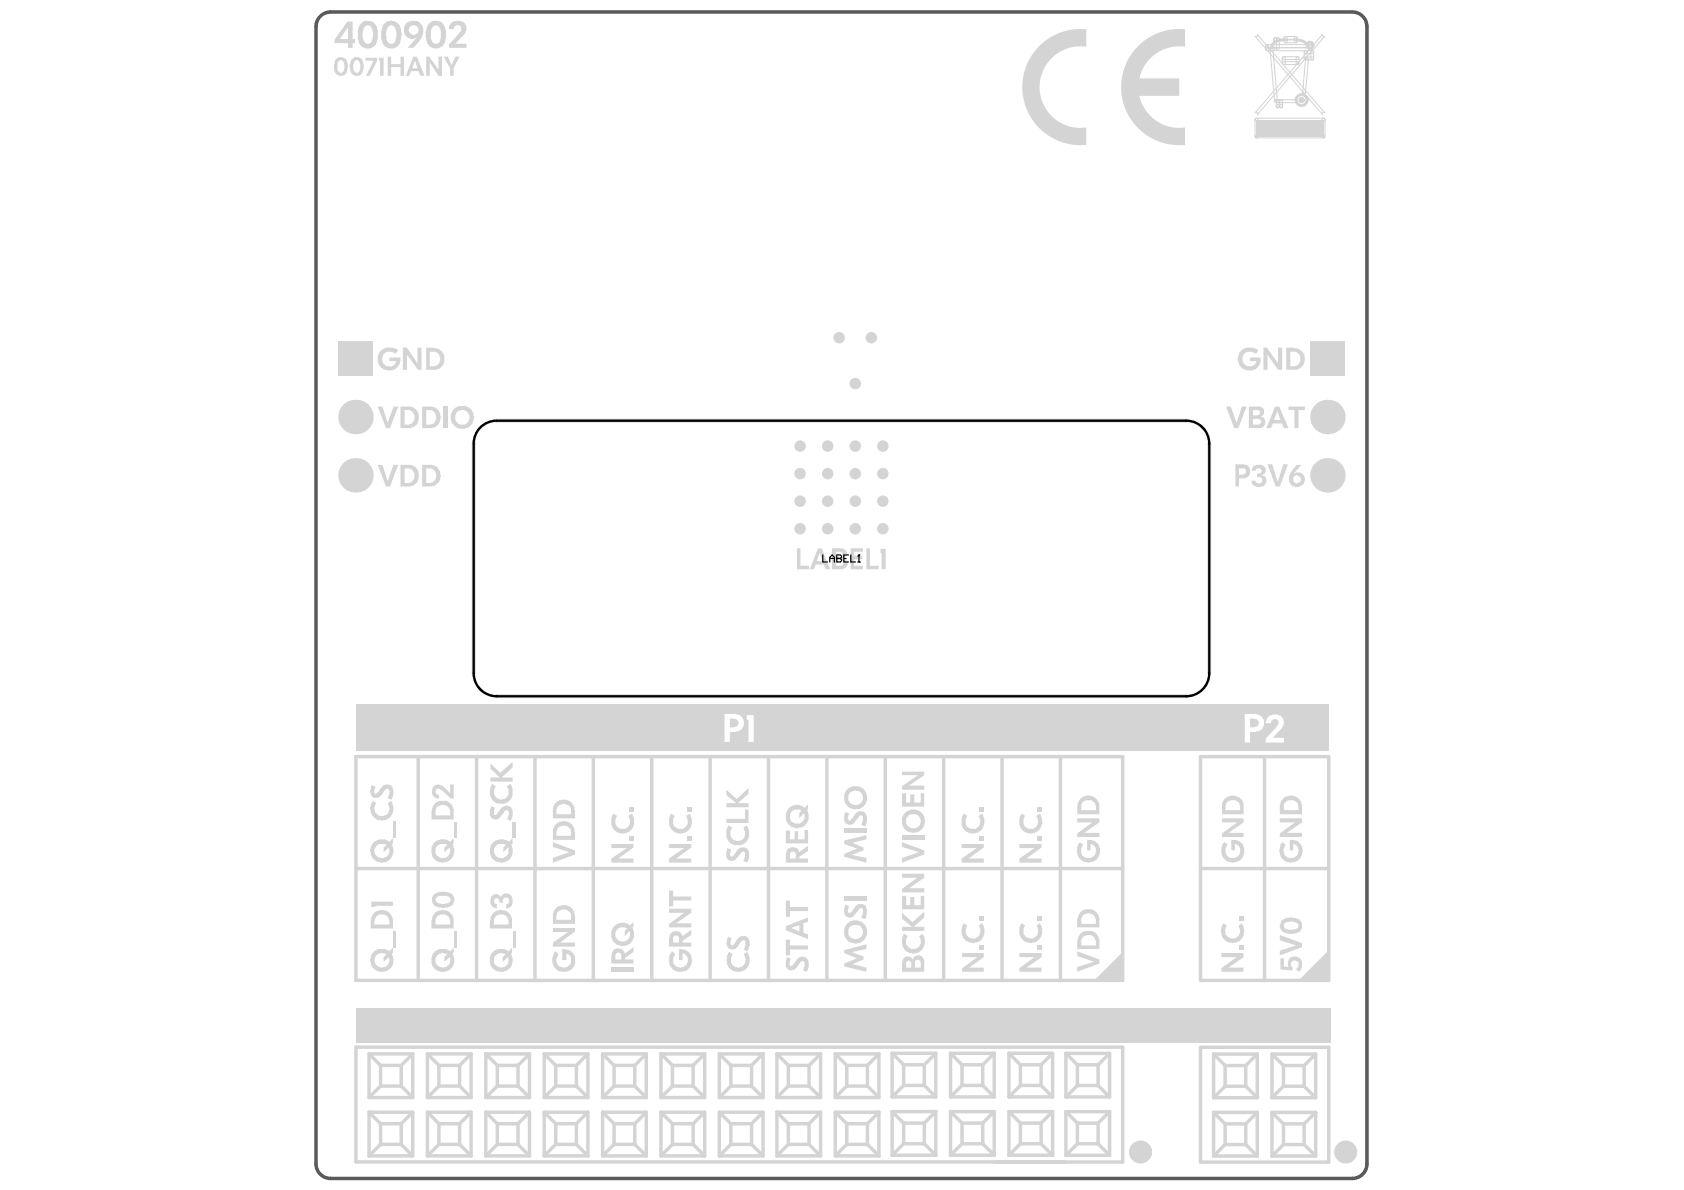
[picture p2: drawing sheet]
<svg xmlns="http://www.w3.org/2000/svg" width="297mm" height="210mm" viewBox="0 0 297 210" stroke-linecap="round" stroke-linejoin="round" font-family="sans-serif">
<path d="M58.3 2.1h180.2" fill="none" stroke="#5a5a5a" stroke-width=".61"/>
<path d="M58.3 2.1a2.57 2.57 0 0 0-2.6 2.6v200.6a2.57 2.57 0 0 0 2.6 2.6h180.2a2.57 2.57 0 0 0 2.6-2.6v-200.6a2.58 2.58 0 0 0-2.6-2.6" fill="none" stroke="#5a5a5a" stroke-width=".62"/>
<g fill="#d4d4d4">
<path d="M228.4 6.8h.7l1 .3 .6 .5 .3 .7a.28 .28 0 0 1-.3 .3 .28 .28 0 0 1-.3-.4l-.6-.6-1.3-.4-.1-.2z"/>
<path d="M224.5 7.4l.3-.3 .9-.2a1.39 1.39 0 0 1 1.3 0 .4 .4 0 0 1-.6 .4l-1.3 .2-.5 .6a.33 .33 0 0 1-.2 .4 .33 .33 0 0 1-.4-.1l.2-.5z"/>
<path d="M62.8 177.8h171.9v6.1h-171.9z"/>
<path d="M229.1 172.9l5-5v5z"/>
<path d="M193 172.9l5.1-5v5z"/>
<path d="M200.8 8.1a10.3 10.3 0 0 1 8.2-2.9v3a7.2 7.2 0 0 0-8 5.6h7v3.1h-7a7.2 7.2 0 0 0 8 5.6v3.1a10.2 10.2 0 0 1-10.3-5.9 10.2 10.2 0 0 1 2.1-11.6z"/>
<path d="M183.4 8.1a10.3 10.3 0 0 1 8.2-2.9v3a7.2 7.2 0 0 0-8.2 7.2 7.2 7.2 0 0 0 8.2 7.1v3.1a10.2 10.2 0 0 1-10.3-5.9 10.2 10.2 0 0 1 2.1-11.6z"/>
<circle cx="148" cy="59.6" r="1.01"/>
<circle cx="150.9" cy="67.7" r="1.01"/>
<circle cx="153.7" cy="59.6" r="1.01"/>
<circle cx="141.1" cy="78.7" r="1.01"/>
<circle cx="141.1" cy="83.5" r="1.01"/>
<circle cx="141.1" cy="88.4" r="1.01"/>
<circle cx="141.1" cy="93.3" r="1.01"/>
<circle cx="146" cy="78.7" r="1.01"/>
<circle cx="146" cy="83.5" r="1.01"/>
<circle cx="146" cy="88.4" r="1.01"/>
<circle cx="146" cy="93.3" r="1.01"/>
<circle cx="150.9" cy="78.7" r="1.01"/>
<circle cx="150.9" cy="83.5" r="1.01"/>
<circle cx="150.9" cy="88.4" r="1.01"/>
<circle cx="150.9" cy="93.3" r="1.01"/>
<circle cx="155.7" cy="78.7" r="1.01"/>
<circle cx="155.7" cy="83.5" r="1.01"/>
<circle cx="155.7" cy="93.3" r="1.01"/>
<circle cx="155.7" cy="88.4" r="1.01"/>
<circle cx="234.1" cy="73.6" r="3"/>
<circle cx="234.1" cy="83.8" r="3"/>
<circle cx="62.7" cy="73.6" r="3"/>
<circle cx="62.7" cy="83.8" r="3"/>
</g>
<g fill="#d4d4d4">
<path d="M231.1 60.2h6.1v6.1h-6.1z" fill-rule="evenodd"/>
<path d="M59.7 60.2h6v6.1h-6z" fill-rule="evenodd"/>
</g>
<g fill="none" stroke="#d4d4d4" stroke-width=".61">
<path d="M62.8 133.5h135.2v39.4h-135.2zM73.8 133.5v39.5M84.1 133.5v39.5M94.4 133.5v39.5M104.7 133.5v39.5M115 133.5v39.5M125.3 133.5v39.5M135.6 133.5v39.5M145.9 133.5v39.5M156.2 133.5v39.5M166.5 133.5v39.5M176.7 133.5v39.5"/>
<path d="M187 133.5v39.5M211.7 133.5h22.7v39.4h-22.6zM223.1 133.5v39.5M62.8 153.2h135.2M211.8 153.2h22.6M62.8 184.7h135.2v20.3h-135.2zM65.1 185.9h7.7M65.1 196.2h7.7M65.1 196.2l2 2M65.1 185.9v7.7M65.1 196.2v7.7M65.1 193.6h7.7"/>
<path d="M65.1 185.9l2 2M67.1 191.6l-2 2M67.1 198.2h3.7M67.1 187.9v3.7M67.1 198.2v3.7M67.1 191.6h3.7M67.1 187.9h3.7M70.8 187.9v3.7M70.8 198.2v3.7M70.8 191.6l2 2M72.8 185.9l-2 2M72.8 196.2l-2 2"/>
<path d="M72.8 185.9v7.7M72.8 196.2v7.7M75.4 185.9h7.7M75.4 185.9v7.7M75.4 196.2v7.7M75.4 185.9l2 2M75.4 196.2h7.7M75.4 193.6h7.7M75.4 196.2l2 2M77.4 191.6l-2 2M77.4 198.2h3.7M77.4 187.9v3.7"/>
<path d="M77.4 198.2v3.7M77.4 191.6h3.7M77.4 187.9h3.7M81.1 191.6l2 2M81.1 187.9v3.7M81.1 198.2v3.7M83.1 185.9v7.7M83.1 196.2v7.7M83.1 196.2l-2 2M83.1 185.9l-2 2M85.7 185.9l2 2M85.7 185.9v7.7"/>
<path d="M85.7 196.2v7.7M85.7 185.9h7.7M85.7 196.2l2 2M85.7 196.2h7.7M85.7 193.6h7.7M87.7 191.6l-2 2M87.7 198.2h3.7M87.7 187.9v3.7M87.7 198.2v3.7M87.7 191.6h3.7M87.7 187.9h3.7M91.4 191.6l2 2"/>
<path d="M91.4 187.9v3.7M91.4 198.2v3.7M93.4 185.9v7.7M93.4 196.2v7.7M93.4 185.9l-2 2M93.4 196.2l-2 2M96 196.2l2 2M96 185.9h7.7M96 196.2h7.7M96 193.6h7.7M96 185.9l2 2M96 185.9v7.7"/>
<path d="M96 196.2v7.7M98 191.6l-2 2M98 198.2h3.7M98 191.6h3.7M98 187.9h3.7M98 187.9v3.7M98 198.2v3.7M101.7 191.6l2 2M101.7 187.9v3.7M101.7 198.2v3.7M103.7 185.9l-2 2M103.7 196.2l-2 2"/>
<path d="M103.7 185.9v7.7M103.7 196.2v7.7M106.3 185.9h7.7M106.3 196.2h7.7M106.3 193.6h7.7M106.3 185.9l2 2M106.3 196.2l2 2M106.3 185.9v7.7M106.3 196.2v7.7M108.3 198.2h3.7M108.3 191.6h3.7M108.3 187.9h3.7"/>
<path d="M108.3 187.9v3.7M108.3 198.2v3.7M108.3 191.6l-2 2M112 187.9v3.7M112 198.2v3.7M112 191.6l2 2M114 196.2l-2 2M114 185.9v7.7M114 196.2v7.7M114 185.9l-2 2M116.6 185.9h7.7M116.6 196.2h7.7"/>
<path d="M116.6 193.6h7.7M116.6 196.2l2 2M116.6 185.9l2 2M116.6 185.9v7.7M116.6 196.2v7.7M118.6 198.2h3.7M118.6 191.6h3.7M118.6 187.9h3.7M118.6 191.6l-2 2M118.6 187.9v3.7M118.6 198.2v3.7M122.3 191.6l2 2"/>
<path d="M122.3 187.9v3.7M122.3 198.2v3.7M124.3 196.2l-2 2M124.3 185.9l-2 2M124.3 185.9v7.7M124.3 196.2v7.7M126.9 185.9h7.7M126.9 196.2h7.7M126.9 193.6h7.7M126.9 185.9l2 2M126.9 196.2l2 2M126.9 185.9v7.7"/>
<path d="M126.9 196.2v7.7M128.9 198.2h3.7M128.9 191.6h3.7M128.9 187.9h3.7M128.9 191.6l-2 2M128.9 187.9v3.7M128.9 198.2v3.7M132.6 187.9v3.7M132.6 198.2v3.7M132.6 191.6l2 2M134.6 185.9l-2 2M134.6 185.9v7.7"/>
<path d="M134.6 196.2v7.7M134.6 196.2l-2 2M137 185.9h7.7M137 196.2h7.7M137 193.6h7.7M137 185.9l2.1 2M137 196.2l2.1 2M137 185.9v7.7M137 196.2v7.7M139.1 198.2h3.6M139.1 191.6h3.6M139.1 187.9h3.6"/>
<path d="M139.1 191.6l-2.1 2M139.1 187.9v3.7M139.1 198.2v3.7M142.7 191.6l2 2M142.7 187.9v3.7M142.7 198.2v3.7M144.7 196.2l-2 2M144.7 185.9v7.7M144.7 196.2v7.7M144.7 185.9l-2 2M147.3 185.9h7.7M147.3 196.2h7.7"/>
<path d="M147.3 193.6h7.7M147.3 196.2l2.1 2M147.3 185.9l2.1 2M147.3 185.9v7.7M147.3 196.2v7.7M149.4 198.2h3.6M149.4 191.6h3.6M149.4 187.9h3.6M149.4 191.6l-2.1 2M149.4 187.9v3.7M149.4 198.2v3.7M153 191.6l2 2"/>
<path d="M153 187.9v3.7M153 198.2v3.7M155 196.2l-2 2M155 185.9l-2 2M155 185.9v7.7M155 196.2v7.7M157.4 196.1l2 2M157.4 185.8l2 2M157.4 193.5h7.7M157.4 185.8h7.7M157.4 196.1h7.7M157.4 185.8v7.7"/>
<path d="M157.4 196.1v7.7M159.4 187.8h3.6M159.4 191.5h3.6M159.4 187.8v3.7M159.4 198.1v3.6M159.4 191.5l-2 2M159.4 198.1h3.6M163 191.5l2.1 2M163 187.8v3.7M163 198.1v3.6M165.1 196.1l-2.1 2M165.1 185.8l-2.1 2"/>
<path d="M165.1 185.8v7.7M165.1 196.1v7.7M167.7 185.8l2 2M167.7 196.1l2 2M167.7 193.5h7.7M167.7 185.8h7.7M167.7 196.1h7.7M167.7 185.8v7.7M167.7 196.1v7.7M169.7 191.5l-2 2M169.7 187.8h3.6M169.7 191.5h3.6"/>
<path d="M169.7 187.8v3.7M169.7 198.1v3.6M169.7 198.1h3.6M173.3 191.5l2.1 2M173.3 187.8v3.7M173.3 198.1v3.6M175.4 196.1l-2.1 2M175.4 185.8l-2.1 2M175.4 185.8v7.7M175.4 196.1v7.7M178 196.1l2 2M178 185.8l2 2"/>
<path d="M178 193.5h7.7M178 185.8h7.7M178 196.1h7.7M178 185.8v7.7M178 196.1v7.7M180 191.5l-2 2M180 187.8h3.6M180 191.5h3.6M180 187.8v3.7M180 198.1v3.6M180 198.1h3.6M183.6 191.5l2.1 2"/>
<path d="M183.6 187.8v3.7M183.6 198.1v3.6M185.7 196.1l-2.1 2M185.7 185.8l-2.1 2M185.7 185.8v7.7M185.7 196.1v7.7M188 196.1l2 2M188 193.5h7.7M188 185.8l2 2M188 185.8h7.7M188 185.8v7.7M188 196.1v7.7"/>
<path d="M188 196.1h7.7M190 187.8h3.7M190 191.5h3.7M190 187.8v3.7M190 198.1v3.7M190 191.5l-2 2M190 198.1h3.7M193.7 187.8v3.7M193.7 198.1v3.7M193.7 191.5l2 2M195.7 185.8l-2 2M195.7 185.8v7.7"/>
<path d="M195.7 196.1v7.7M195.7 196.1l-2 2M211.8 184.7h22.6v20.3h-22.6zM214.1 185.9h7.7M214.1 196.2l2 2M214.1 193.6h7.7M214.1 185.9l2 2.1M214.1 185.9v7.7M214.1 196.2v7.7M214.1 196.2h7.7M216.1 188h3.6M216.1 191.6h3.6"/>
<path d="M216.1 188v3.6M216.1 198.2v3.7M216.1 191.6l-2 2M216.1 198.2h3.6M219.7 188v3.6M219.7 198.2v3.7M219.7 191.6l2.1 2M221.8 196.2l-2.1 2M221.8 185.9v7.7M221.8 196.2v7.7M221.8 185.9l-2.1 2.1M224.4 185.9h7.7"/>
<path d="M224.4 193.6h7.7M224.4 185.9l2 2.1M224.4 196.2l2 2M224.4 185.9v7.7M224.4 196.2v7.7M224.4 196.2h7.7M226.4 188h3.6M226.4 188v3.6M226.4 198.2v3.7M226.4 191.6l-2 2M226.4 191.6h3.6M226.4 198.2h3.6"/>
<path d="M230 188v3.6M230 198.2v3.7M230 191.6l2.1 2M232.1 196.2l-2.1 2M232.1 185.9l-2.1 2.1M232.1 185.9v7.7M232.1 196.2v7.7M65.1 203.9h7.7M67.1 201.9l-2 2M67.1 201.9h3.7M70.8 201.9l2 2M75.4 203.9h7.7"/>
<path d="M77.4 201.9l-2 2M77.4 201.9h3.7M81.1 201.9l2 2M85.7 203.9h7.7M87.7 201.9l-2 2M87.7 201.9h3.7M91.4 201.9l2 2M96 203.9h7.7M98 201.9h3.7M98 201.9l-2 2M101.7 201.9l2 2M106.3 203.9h7.7"/>
<path d="M108.3 201.9h3.7M108.3 201.9l-2 2M112 201.9l2 2M116.6 203.9h7.7M118.6 201.9h3.7M118.6 201.9l-2 2M122.3 201.9l2 2M126.9 203.9h7.7M128.9 201.9h3.7M128.9 201.9l-2 2M132.6 201.9l2 2M137 203.9h7.7"/>
<path d="M139.1 201.9h3.6M139.1 201.9l-2.1 2M142.7 201.9l2 2M147.3 203.9h7.7M149.4 201.9h3.6M149.4 201.9l-2.1 2M153 201.9l2 2M157.4 203.8h7.7M159.4 201.7h3.6M159.4 201.7l-2 2.1M163 201.7l2.1 2.1M167.7 203.8h7.7"/>
<path d="M169.7 201.7h3.6M169.7 201.7l-2 2.1M173.3 201.7l2.1 2.1M178 203.8h7.7M180 201.7l-2 2.1M180 201.7h3.6M183.6 201.7l2.1 2.1M188 203.8h7.7M190 201.8l-2 2M190 201.8h3.7M193.7 201.8l2 2M214.1 203.9h7.7"/>
<path d="M216.1 201.9h3.6M216.1 201.9l-2 2M219.7 201.9l2.1 2M224.4 203.9h7.7M226.4 201.9h3.6M226.4 201.9l-2 2M230 201.9l2.1 2"/>
</g>
<g fill="none" stroke="#d4d4d4" stroke-width=".18">
<path d="M221.4 6.4h.4v-.3l11.9 13.8h-.4v.3zM223.3 8l7.8-.1 .3 .2-.3 .3h-7.6l-.3-.3zM223.3 8.5l7.8-.1 .3 .3-.3 .2h-7.6h-.2zM223.3 8h.4v.1v.6l-.2 .2-.3-.2zM224 8.4l.3 .2 .2-.3 .8 9.5-.3-.2-.2 .3zM224.8 6.7h.3l.1 .2v1.5l-.3 .3-.2-.3zM224.8 6.7h.6l.3 .2-.3 .3h-.5l-.2-.3zM224.9 17.7l3.7-.1 .3 .2-.3 .3h-3.5l-.3-.3zM225.2 18.6l.8-.1 .2 .3-.2 .2h-.6l-.3-.2zM225.2 17.7l.2-.1 .2 .3v.9l-.2 .2-.3-.2zM225.2 6.7h.4l.1 .2v1.5l-.3 .3-.2-.3zM225.4 17.6l-.3 .3 .3 .2 .8-.1v-.1l-.2-.3"/>
<path d="M225.8 17.7l.2-.1 .2 .3v.9l-.2 .2-.3-.2zM226.3 10.1l2.6-.1 .2 .3-.2 .2h-2.5l-.1-.1zM226.3 11l2.6-.1 .2 .2-.2 .3h-2.5l-.1-.1zM226.3 10.1l.1-.1 .3 .3v.8l-.3 .3-.2-.3zM226.6 6.5l2-.1 .2 .3-.2 .2h-1.8h-.2zM226.6 7.1l2-.1 .2 .3-.2 .2h-1.8h-.2zM226.6 6.5h.4v.2v.6l-.2 .2-.3-.2zM228.4 6.5h.4v.2v.6l-.2 .2-.3-.2zM228.7 10.1l.2-.1 .2 .3v.8l-.2 .3-.3-.3zM230.1 9l1.4-.1 .2 .3-.2 .2h-1.2l-.3-.2zM230.1 10.1h1.4l.2 .2-.2 .3h-1.2l-.3-.3zM230.1 9h.4l.1 .2v1.1l-.3 .3-.3-.3z"/>
<path d="M230.3 10.3l.2 .3 .3-.3-.6 6.5-.2-.3-.3 .2zM231 8l.1-.1 .3 .2v.6l-.3 .2-.2-.2zM231.3 9h.3l.1 .2v1.1l-.2 .3-.3-.3zM233.3 6.1v.3h.4l-11.9 13.8v-.3h-.4zM221.5 20.9l12-.1 .2 .3-.2 .3h-11.9l-.2-.3zM221.5 23.9l12-.1 .2 .3-.2 .2h-11.9l-.2-.2zM221.5 20.9l.1-.1 .3 .3v3l-.3 .2-.2-.2zM233.3 20.9l.2-.1 .2 .3v3l-.2 .2-.3-.2zM83.3 78.1l.4-.1 .1 .3v40.5l-.2 .2-.3-.2zM87.4 74.1l.2-.2h121.6l.3 .3-.3 .3h-121.6l-.2-.2zM213.1 78.1l.3-.1 .2 .3v40.5l-.3 .2-.3-.2zM87.4 122.7l.2-.1h121.6l.3 .2-.3 .3h-121.6l-.2-.2z"/>
</g>
<g fill="#d4d4d4">
<path d="M221.6 21.1h11.9v3h-11.9z" fill-rule="evenodd"/>
<path d="M62.8 124.3h135.2v8.2h-135.2z" fill-rule="evenodd"/>
</g>
<g fill="#fff">
<path d="M131.7 126.1h1.3v4.8h-1v-3.9h-.3z"/>
<path d="M128.7 126.7v1.6h.8l.1-.1a.7 .7 0 0 0 .7-.5 .9 .9 0 0 0-.7-1zM127.8 125.9h1.9a1.64 1.64 0 0 1 1.4 1 1.64 1.64 0 0 1-.2 1.7l-.7 .4-1.5 .1v1.8h-.9z"/>
</g>
<path d="M211.8 124.3h22.6v8.2h-22.6z" fill-rule="evenodd" fill="#d4d4d4"/>
<g fill="#fff">
<path d="M223.5 126.6a1.81 1.81 0 0 1 2.9 .3 1.85 1.85 0 0 1-.7 1.9l-1.2 1.3h2v.9h-3.2v-.8l1.7-1.7 .2-.4a.69 .69 0 0 0 0-1.2 .69 .69 0 0 0-1 .7h-.9z"/>
<path d="M220.5 126.7v1.6h.8v-.1a.7 .7 0 0 0 .7-.5v-.4l-.2-.3-.5-.3zM219.6 125.9h1.8a1.59 1.59 0 0 1 1.6 1.5 1.42 1.42 0 0 1-1.4 1.6l-1.1 .1v1.9h-.9z"/>
</g>
<path d="M196.2 124.3h16.6v8.2h-16.6z" fill-rule="evenodd" fill="#d4d4d4"/>
<g fill="#d4d4d4">
<path d="M66.6 82h.9l.9 2.9 1-2.9h.8l-1.4 3.8h-.7z"/>
<path d="M221 82.3a1.91 1.91 0 0 1 2-.1 .88 .88 0 0 1 .3 .9 .88 .88 0 0 1-.8 .6l.2 .1a.97 .97 0 0 1 .7 .8 .97 .97 0 0 1-.4 1 1.52 1.52 0 0 1-2.1-.2l-.2-.6h.7a.64 .64 0 0 0 .8 .5 .64 .64 0 0 0 .5-.8l-.4-.3h-.6v-.7a.53 .53 0 0 0 .7-.2 .53 .53 0 0 0-.2-.7 .52 .52 0 0 0-.7 .4h-.7z"/>
<path d="M223.6 81.9h.8l.9 3h.1l1-3h.8l-1.5 3.9h-.7z"/>
<path d="M66.6 71.7h.9l.9 2.9 1-2.9h.8l-1.4 3.8h-.7z"/>
<path d="M78.3 71.7h.7v3.8h-.7z"/>
<path d="M216.3 71.7h.8l1 2.9 .9-2.9h.9l-1.5 3.8h-.7z"/>
<path d="M227.3 71.7h2.9v.6h-1.2v3.2h-.7v-3.2h-1z"/>
<path d="M218.6 62.1h.1a2.19 2.19 0 0 1 3.2-.3l-.4 .7a1.5 1.5 0 0 0-2.2 .2 1.37 1.37 0 0 0 .2 1.6 1.37 1.37 0 0 0 1.6 .2l.4-.4 .1-.4h-1.1v-.6h1.8v.1a2.31 2.31 0 0 1-.4 1.5l-.1 .1a2.02 2.02 0 0 1-3.4-1l-.1-.7z"/>
<path d="M222.9 61.3h.6l1.9 2.8v-2.8h.8v3.9h-.8l-1.8-2.6v2.6h-.7z"/>
<path d="M67.1 61.8h.1a2.09 2.09 0 0 1 2.3-.4l.7 .4-.5 .7v-.2a1.66 1.66 0 0 0-2 .2l-.2 .5a1.51 1.51 0 0 0 .4 1.4l.1 .1a1.42 1.42 0 0 0 1.8-.5v-.3h-1.1v-.6h1.9v.1a2.13 2.13 0 0 1-1.2 2h-.1a1.94 1.94 0 0 1-2.7-1.7 2.59 2.59 0 0 1 .5-1.7z"/>
<path d="M71.1 61.3h.7l1.8 2.8v-2.8h.8v3.9h-.7l-1.9-2.6v2.6h-.7z"/>
<path d="M225.8 169h.7v1.5l.9 .1h-.1a1.39 1.39 0 0 1 .5-1.8 1.38 1.38 0 0 1 1.6 .4 1.38 1.38 0 0 1 .2 1.6v.2l-.6 .4-.4-.5a.74 .74 0 0 0 .4-1 .74 .74 0 0 0-1-.4l-.1 .2a.59 .59 0 0 0-.1 .8l.2 .2v.5l-2.2-.2z"/>
<path d="M225.7 164.9l4 1.5v.7l-4 1.4v-.8l2.9-.9-2.9-1z"/>
<path d="M215.4 168.1h4v.7l-2.7 1.9h2.7v.7h-4v-.6l2.7-2h-2.7z"/>
<path d="M218.6 166.8h.8v.7h-.8z"/>
<path d="M215.8 162.9l.7 .4a1.33 1.33 0 0 0-.1 1.8 1.33 1.33 0 0 0 1.8 .2 1.33 1.33 0 0 0 .3-1.8l-.1-.2 .6-.4 .2 .2a2.17 2.17 0 0 1-.3 2.5 2.32 2.32 0 0 1-2.4 .6v-.2a1.55 1.55 0 0 1-1.1-1.2v-.2a2.81 2.81 0 0 1 .4-1.7z"/>
<path d="M218.6 161.6h.8v.8h-.8z"/>
<path d="M190 167.8l3.9 1.4v.8l-3.9 1.4v-.8l3-.9-3-1.1z"/>
<path d="M118.4 167.9l.1-.1 .7 .5a1.32 1.32 0 0 0-.3 1.9 1.32 1.32 0 0 0 1.9 .2l.2-.1a1.31 1.31 0 0 0-.4-2.1h-.2v1.1h-.6v-1.9l.5 .1a.53 .53 0 0 1 .7 .2 1.5 1.5 0 0 1 1 1.4 2.04 2.04 0 0 1-1.5 2.3 2.04 2.04 0 0 1-2.4-1.2v-.1a2.6 2.6 0 0 1 .3-2.2z"/>
<path d="M118 160.3h3.9v.7l-2.6 1.9h2.6v.7h-3.9v-.6l2.7-2h-2.7z"/>
<path d="M118 157.1h.7v1h3.2v.7h-3.2v1.1h-.7z"/>
<path d="M128.5 168l.1-.1 .6 .4a1.65 1.65 0 0 0 .1 2.1 1.39 1.39 0 0 0 1.8 0 1.65 1.65 0 0 0 .1-2.1l.6-.4a2.57 2.57 0 0 1 .2 2.5h-.1a1.55 1.55 0 0 1-1.2 1 2.01 2.01 0 0 1-2.5-2.5v-.3z"/>
<path d="M128.4 165.2l.6 .3-.2 .5a.46 .46 0 0 0 0 .5 .46 .46 0 0 0 .4 .3l.8-1.1a1.51 1.51 0 0 1 1.5-.6 1.16 1.16 0 0 1 .7 1.2l-.1 1h-.1l-.2 .5-.6-.3 .3-.7v-.3a.41 .41 0 0 0-.1-.5 .41 .41 0 0 0-.5-.1l-.7 1a1.06 1.06 0 0 1-1.4 .5 1.06 1.06 0 0 1-.6-1.4z"/>
<path d="M90.4 164.2h.5v2.9h-.5z"/>
<path d="M86.7 158a1 1 0 0 1 1.7 .3v-.1a1.08 1.08 0 0 1 1.2-.6 1.08 1.08 0 0 1 .8 1.1v.1a1.26 1.26 0 0 1-1.1 1.5v-.7a.63 .63 0 0 0 .5-.9 .63 .63 0 0 0-1-.2l-.1 .8h-.5a.72 .72 0 0 0-.8-.9 .54 .54 0 0 0-.3 .6 .54 .54 0 0 0 .5 .5v.7a1.06 1.06 0 0 1-1.1-1.1z"/>
<path d="M69.4 164.2h.5v2.9h-.5z"/>
<path d="M65.5 159.1h3.8v.7h-3.1v.2h-.7z"/>
<path d="M80.1 164.2h.5v2.9h-.5z"/>
<path d="M138.8 168.8l.7 .3h-.1l-.2 .9a.39 .39 0 0 0 .6 .4l.7-1.1a1.16 1.16 0 0 1 1.4-.5 1.16 1.16 0 0 1 .7 1.3l-.1 .9-.3 .4-.6-.3 .2-.3 .1-.6a.44 .44 0 0 0-.1-.7 .44 .44 0 0 0-.6 .2l-.6 .9a1.08 1.08 0 0 1-1.4 .5 1.08 1.08 0 0 1-.6-1.4z"/>
<path d="M138.6 165.7h.7v1.1h3.2v.7h-3.2v1h-.7z"/>
<path d="M138.6 158.8h.7v1.2h3.2v.7h-3.2v1h-.7z"/>
<path d="M179.8 168.1h3.9v.7l-2.7 1.9h2.7v.7h-3.9v-.6l2.7-2h-2.7z"/>
<path d="M183 166.8h.7v.7h-.7z"/>
<path d="M180 163.1l.2-.2 .6 .4a1.36 1.36 0 0 0-.1 1.5 1.36 1.36 0 0 0 1.4 .7 1.27 1.27 0 0 0 1-1.3v-.4h-.1l-.1-.5h-.1l.6-.4a2.15 2.15 0 0 1-1 3.4h-.1a1.93 1.93 0 0 1-2.5-2.2z"/>
<path d="M183 161.6h.7v.8h-.7z"/>
<path d="M107.8 170.7h3.9v.7h-3.9z"/>
<path d="M97.8 167.9l.1-.1 .7 .5a1.39 1.39 0 0 0 .4 2.3 1.23 1.23 0 0 0 1.7-1.3 1.08 1.08 0 0 0-.8-1.1v1.1h-.7v-1.9h.2a2.28 2.28 0 0 1 1.9 1.1l.1 .4a2.04 2.04 0 0 1-1.6 2.5 2.04 2.04 0 0 1-2.4-1.7v-.8z"/>
<path d="M97.5 163.7h3.9v.6l-2.6 2h2.6v.7h-3.9v-.7l2.7-1.9h-2.7z"/>
<path d="M169.7 168.1h3.8v.7l-2.5 1.9h2.5v.7h-3.8v-.6l2.7-2h-2.7z"/>
<path d="M172.8 166.8h.7v.7h-.7z"/>
<path d="M169.9 163l.1-.1 .6 .4a1.36 1.36 0 0 0-.1 1.5 1.36 1.36 0 0 0 1.4 .7 1.27 1.27 0 0 0 1-1.5l-.1-.5-.2-.2 .6-.4a2.24 2.24 0 0 1-.5 3.1l-.7 .3a1.85 1.85 0 0 1-2.4-1.9v-.6z"/>
<path d="M172.8 161.6h.7v.8h-.7z"/>
<path d="M148.9 167.6l3.9-1v.8l-2.4 .5v.1l1.9 .7v.5l-1.9 .9 2.4 .6v.7l-3.9-.9v-.5l2.3-1-2.3-.9z"/>
<path d="M149.1 159.6l.7 .3h-.1l-.1 .4a.49 .49 0 0 0-.1 .5 .49 .49 0 0 0 .4 .3l1-1.2a1.42 1.42 0 0 1 1.6-.3 2.19 2.19 0 0 1 0 2.5l-.6-.3 .3-.9a.44 .44 0 0 0-.1-.6 .44 .44 0 0 0-.6 .1l-.6 .8a1.02 1.02 0 0 1-1.1 .6 1.02 1.02 0 0 1-.9-.9v-.8z"/>
<path d="M148.9 158.1h3.9v.7h-3.9z"/>
<path d="M159.3 164.9l.2-.2 .6 .4a1.35 1.35 0 0 0 .2 2.1 1.35 1.35 0 0 0 2-.5l.1-1-.3-.6 .6-.4a2.24 2.24 0 0 1-.5 3.2l-.9 .3-.5-.1a1.77 1.77 0 0 1-1.7-1.8v-.8z"/>
<path d="M159.1 161l1.9 1.7 2-1.9v1l-1.8 1.7h1.8v.7h-3.9v-.7h1.8l-1.8-1.5z"/>
<path d="M159.1 158h.7v1.7h.8v-1.5h.7v1.5h1.1v-1.7h.6v2.4h-3.9z"/>
<path d="M159.1 154.1h3.9v.7l-2.7 1.9h2.7v.7h-3.9v-.6l2.7-2h-2.7z"/>
<path d="M90.4 145h.6v2.7h-.6z"/>
<path d="M86.6 142.2l.7 .3-.2 .7a.34 .34 0 0 0 0 .4 .34 .34 0 0 0 .4 .1l.9-1a1.27 1.27 0 0 1 1.6-.4 2.19 2.19 0 0 1 .2 2.2l-.1 .4-.7-.5a1.65 1.65 0 0 0 .3-1.4 .51 .51 0 0 0-.8 .3l-.5 .6a1.08 1.08 0 0 1-1.5 .5 1.08 1.08 0 0 1-.5-1.4z"/>
<path d="M86.7 138.4l.1-.1 .6 .4a1.53 1.53 0 0 0 .3 2.1 1.33 1.33 0 0 0 1.7-.2 1.33 1.33 0 0 0 .1-1.7l-.1-.2 .6-.4a2.74 2.74 0 0 1 .2 2.5l-.3 .4a.55 .55 0 0 1-.6 .4v.1h-.2a2.07 2.07 0 0 1-2.2-.6 2.07 2.07 0 0 1-.4-2.2z"/>
<path d="M86.5 134.7l1.8 1.6 2.1-1.9v1l-1.9 1.7h1.9v.8h-3.9v-.8h1.7l-1.7-1.5z"/>
<path d="M215.7 148.9l.3-.3 .6 .4a1.38 1.38 0 0 0-.3 1.6 1.38 1.38 0 0 0 1.5 .7 1.45 1.45 0 0 0 .9-1.7l-.2-.2v-.2l-.7-.3v1.1h-.6v-1.9h.1a1.88 1.88 0 0 1 2.2 2.3 1.95 1.95 0 0 1-1.9 1.8h-.4v-.1a1.8 1.8 0 0 1-1.5-1.1 2.93 2.93 0 0 1 0-2.1z"/>
<path d="M215.5 144.3h3.9v.8l-2.7 1.8h2.7v.7h-3.9v-.6l2.7-1.9h-2.7z"/>
<path d="M226.1 148.7l.1-.1 .6 .4a1.82 1.82 0 0 0-.2 1.7 1.34 1.34 0 0 0 1.7 .5 1.34 1.34 0 0 0 .6-1.7l-.4-.5-.4-.1v1.1h-.6v-1.9h.2a1.98 1.98 0 0 1 2 1.2 2.29 2.29 0 0 1-.9 2.6h-.1a1.99 1.99 0 0 1-2.1-.1 1.99 1.99 0 0 1-.9-2l.1-.8z"/>
<path d="M225.7 144.3h4v.8l-2.7 1.8h2.7v.7h-4v-.6l2.7-1.9h-2.7z"/>
<path d="M159.1 148.6l3.9 1.4v.7l-3.9 1.5v-.9l3-1-3-.9z"/>
<path d="M159.1 147.4h3.9v.7h-3.9z"/>
<path d="M159.1 139.9h.7v1.7h.8v-1.5h.7v1.5h1.1v-1.7h.6v2.4h-3.9z"/>
<path d="M159.1 136.1h3.9v.6l-2.7 1.9h2.7v.7h-3.9v-.6l2.7-1.9v-.1h-2.7z"/>
<path d="M138.6 146.5h.7v1.5h.9v-1.4h.6v1.4h1.1v-1.6h.6v2.4h-3.9z"/>
<path d="M148.9 148.3l3.9-1v.7l-2.4 .7 1.9 .8v.5l-1.9 .7v.1l2.4 .5v.9l-3.9-1.1v-.5l2.3-.9-2.3-.8z"/>
<path d="M148.9 146.2h3.9v.7h-3.9z"/>
<path d="M149.1 143.2l.7 .3h-.1l-.1 .4a.49 .49 0 0 0-.1 .5 .49 .49 0 0 0 .4 .4l.9-1.1a1.15 1.15 0 0 1 1.4-.6 1.15 1.15 0 0 1 .7 1.3l-.1 .9-.3 .5-.6-.3 .3-.7v-.4a.44 .44 0 0 0-.1-.4 .44 .44 0 0 0-.4-.2l-.8 1.1a1.03 1.03 0 0 1-1.1 .6 1.03 1.03 0 0 1-.9-.8v-1z"/>
<path d="M118 148.9h3.9v.6l-2.6 1.9h2.6v.8h-3.9v-.8l2.7-1.8h-2.7z"/>
<path d="M121.2 147.4h.7v.9h-.7z"/>
<path d="M118.2 143.7l.2-.2 .7 .4a1.7 1.7 0 0 0 0 2 1.36 1.36 0 0 0 1.5 .2 1.36 1.36 0 0 0 .7-1.4l-.3-.8 .6-.4 .1 .1a2.49 2.49 0 0 1-.2 2.8h-.1a.55 .55 0 0 1-.6 .4v.1a2.19 2.19 0 0 1-2.2-.4l-.1-.1a2.31 2.31 0 0 1-.5-1.9z"/>
<path d="M121.2 142.4h.7v.7h-.7z"/>
<path d="M128.3 149.6l.7 .3-.2 .2v.3a.38 .38 0 0 0 0 .5 .38 .38 0 0 0 .4 .1l.8-.9a1.29 1.29 0 0 1 1.9-.3 2.87 2.87 0 0 1-.1 2.4l-.7-.3 .2-.4 .1-.6a.44 .44 0 0 0-.1-.6 .44 .44 0 0 0-.6 .1l-.6 .9-.2 .1a.98 .98 0 0 1-1.3 .4 .98 .98 0 0 1-.5-1.2z"/>
<path d="M128.5 145.6l.6 .4a1.65 1.65 0 0 0 .2 2.1 1.32 1.32 0 0 0 1.7 0 1.32 1.32 0 0 0 .3-1.6l-.2-.5 .6-.4a2.54 2.54 0 0 1 0 2.8 2.12 2.12 0 0 1-2.9 .3l-.1-.1a2.33 2.33 0 0 1-.2-3z"/>
<path d="M128.1 144.4h3.3v-1.6h.6v2.4h-3.9z"/>
<path d="M128.1 139.3l1.9 1.6 2-1.9v1l-1.8 1.7h1.8v.7h-3.9v-.7h1.8l-1.8-1.5z"/>
<path d="M80.1 145h.5v2.7h-.5z"/>
<path d="M76.3 138.9a1.23 1.23 0 0 1 1.6-.3l.3 .1 1.2 1.2v-1.5h.6v2.4h-.5l-1.7-1.5a.52 .52 0 0 0-.9 0 .52 .52 0 0 0 .3 .8l.2 .1v.6a1.08 1.08 0 0 1-1.2-1.1z"/>
<path d="M169.6 148.9h3.9v.6l-2.6 1.9h2.6v.8h-3.9v-.8l2.7-1.8h-2.7z"/>
<path d="M172.8 147.4h.7v.9h-.7z"/>
<path d="M169.8 143.7l.2-.2 .6 .4a1.82 1.82 0 0 0-.2 1.8l.1 .1a1.5 1.5 0 0 0 2.2-.1 1.63 1.63 0 0 0-.1-1.8l.6-.4 .1 .1a2.63 2.63 0 0 1-.1 2.7l-.6 .4a1.97 1.97 0 0 1-2.7-.5 2.94 2.94 0 0 1-.1-2.5z"/>
<path d="M172.8 142.4h.7v.7h-.7z"/>
<path d="M179.8 148.9h3.9v.6l-2.7 1.9h2.7v.8h-3.9v-.8l2.7-1.8h-2.7z"/>
<path d="M183 147.4h.7v.9h-.7z"/>
<path d="M180 143.7l.2-.2 .6 .4a1.82 1.82 0 0 0-.2 1.8l.1 .1a1.35 1.35 0 0 0 2.3-.4l.1-.9h-.1v-.3l-.2-.3 .6-.4 .1 .1a2.63 2.63 0 0 1-.1 2.7l-.6 .4a1.97 1.97 0 0 1-2.7-.5 2.53 2.53 0 0 1-.3-1.8z"/>
<path d="M183 142.4h.7v.7h-.7z"/>
<path d="M107.8 148.9h3.9v.6l-2.6 1.9h2.6v.8h-3.9v-.8l2.8-1.8h-2.8z"/>
<path d="M111 147.4h.7v.9h-.7z"/>
<path d="M108 143.7l.2-.2 .7 .4a1.4 1.4 0 0 0 .4 2.2 1.28 1.28 0 0 0 1.4-.2 1.28 1.28 0 0 0 .3-1.5l-.2-.5 .6-.4a2.12 2.12 0 0 1-.3 3 2.12 2.12 0 0 1-3-.3 3 3 0 0 1-.1-2.5z"/>
<path d="M111 142.4h.7v.7h-.7z"/>
<path d="M190.2 148.9l.3-.3 .5 .4a1.85 1.85 0 0 0 0 2 1.36 1.36 0 0 0 2.3-.8v-.2a1.05 1.05 0 0 0-.9-1.1v1.1h-.6v-1.9h.1a1.82 1.82 0 0 1 2.1 2l-.1 .7a1.98 1.98 0 0 1-2.5 1.3h-.1a1.87 1.87 0 0 1-1.3-1.7l-.1-.4z"/>
<path d="M190 144.3h3.9v.8l-2.7 1.8h2.7v.7h-3.9v-.6l2.7-1.9h-2.7z"/>
<path d="M97.5 148.6l3.9 1.4v.7l-3.9 1.5v-.9l2.9-1-2.9-.9z"/>
<path d="M69.4 145h.5v2.8h-.5z"/>
<path d="M65.7 141.3l.7 .4h-.1a1.39 1.39 0 0 0 .2 1.9 1.33 1.33 0 0 0 1.5 .1 1.33 1.33 0 0 0 .7-1.3h-.1l-.2-.7 .6-.4v.1a2.17 2.17 0 0 1-.1 2.6 2.18 2.18 0 0 1-2.6 .4l-.1-.1a1.61 1.61 0 0 1-.8-1.4l-.1-.5z"/>
<path d="M65.5 138.6l.1-.1 .6 .3-.2 .6a.41 .41 0 0 0 0 .4 .41 .41 0 0 0 .4 .2l.8-1a1.08 1.08 0 0 1 1.5-.5h.1a1.34 1.34 0 0 1 .6 1.2l-.1 .8h-.1l-.2 .5-.6-.3 .3-.8a.51 .51 0 0 0-.2-.7 .51 .51 0 0 0-.7 .3l-.6 .8a1.28 1.28 0 0 1-1.6 .2l-.1-.2a1.54 1.54 0 0 1 0-1.5z"/>
<path d="M140.6 96.7h.6v3.1h1.5v.6h-2.1z"/>
<path d="M150 96.7h2.2v.6h-1.5v.7h1.4v.7h-1.4v1.1h1.5v.6h-2.2z"/>
<path d="M152.8 96.7h.6v3.1h1.6v.6h-2.2z"/>
<path d="M155.3 96.8h.9v3.6h-.7v-2.9h-.2z"/>
<path d="M64.5 10.2h2v.5l-1.3 2.7h-.6l1.3-2.7h-1.4z"/>
<path d="M66.8 10.2h.9v3.2h-.7v-2.7h-.2z"/>
<path d="M68.4 10h.6v1.3h1.6v-1.3h.7v3.4h-.7v-1.6h-1.6v1.6h-.6z"/>
<path d="M75.2 10h.5l1.6 2.2v-2.2h.7v3.4h-.7l-1.5-2.4v2.4h-.6z"/>
<path d="M78.3 10h.7l.6 1.4h.1l.6-1.4h.7l-1 2v1.4h-.6v-1.4z"/>
<path d="M79.5 4.1a2.01 2.01 0 0 1 1.8-.4 1.38 1.38 0 0 1 .6 2.4l-1.6 1.6h2v.7h-3.1v-.6l1.7-1.9a.89 .89 0 0 0 .3-1.4h-.2a.72 .72 0 0 0-1 .6h-.8v-.4z"/>
<path d="M71.4 82.6v2.6h.6a1.3 1.3 0 0 0 1.1-1.3 1.3 1.3 0 0 0-1.1-1.3zM70.6 82h1.3a1.8 1.8 0 0 1 1.8 2.6 1.73 1.73 0 0 1-1.8 1.2h-1.3z"/>
<path d="M75.2 82.6v2.6h.6a1.3 1.3 0 0 0 1.1-1.1 1.3 1.3 0 0 0-.7-1.4l-.1-.1zM74.5 82h1.2a1.79 1.79 0 0 1 1.7 .9l.3 .5a1.75 1.75 0 0 1-1.4 2.3v.1h-1.8z"/>
<path d="M218.5 82.6v1.1h.8a.6 .6 0 0 0 .5-.4 .6 .6 0 0 0-.3-.7zM217.9 81.9h1.6l.1 .1a1.1 1.1 0 0 1 .9 1.3 1.06 1.06 0 0 1-1.1 1.1h-.9v1.4h-.6z"/>
<path d="M228.1 84.2a.71 .71 0 0 0 .2 .8 .71 .71 0 0 0 .8 .1 .61 .61 0 0 0 .3-.7 .61 .61 0 0 0-.5-.4l-.4-.2zM228.7 82h.9l-1.4 1.5a1.22 1.22 0 0 1 1.8 .3 1.4 1.4 0 0 1-1.3 2.1 1.4 1.4 0 0 1-1.2-2.1l.3-.7z"/>
<path d="M71.4 72.3v2.6h.6a1.3 1.3 0 0 0 1.1-1.1 1.3 1.3 0 0 0-.7-1.4l-.1-.1zM70.6 71.7h1.3a1.8 1.8 0 0 1 1.8 2.6v.2a1.91 1.91 0 0 1-1.8 1h-1.3z"/>
<path d="M75.2 72.3v2.6h.6a1.18 1.18 0 0 0 1-1.8v-.2l-.2-.2a.87 .87 0 0 0-.9-.4zM74.5 71.7h1.2a1.86 1.86 0 0 1 2 2.4 1.77 1.77 0 0 1-2 1.4h-1.2z"/>
<path d="M80.5 72.7l-.2 .6a1.28 1.28 0 0 0 1 1.6 1.31 1.31 0 0 0 1.5-1.3 1.31 1.31 0 0 0-1.5-1.3l-.5 .1zM79.8 72.4h.1a2 2 0 0 1 2.8-.5l.3 .2a2.33 2.33 0 0 1 .4 2.4l-.1 .2a2.15 2.15 0 0 1-3.3 .3l-.3-.3a2.62 2.62 0 0 1 .1-2.3z"/>
<path d="M221 72.3v1h.7a.47 .47 0 0 0 .5-.5 .47 .47 0 0 0-.5-.5zM221 73.9v1h.9a.51 .51 0 0 0 .6-.5 .51 .51 0 0 0-.6-.5zM220.3 71.7h1.6a.92 .92 0 0 1 1 .7 .92 .92 0 0 1-.5 1.1v.1a.99 .99 0 0 1 .8 .8 .99 .99 0 0 1-.5 1l-.3 .1h-2.1z"/>
<path d="M225.3 72.5l-.6 1.6h1.1zM224.9 71.7h.7l1.7 3.8h-.8l-.3-.8h-1.7l-.3 .8h-.8z"/>
<path d="M227.6 62v2.6h.6a1.1 1.1 0 0 0 1.1-1.3 1.08 1.08 0 0 0-1.2-1.3zM226.9 61.3h1.3v.1a1.62 1.62 0 0 1 1.9 1.5l.1 .3a2.08 2.08 0 0 1-1 1.8l-.5 .2h-1.8z"/>
<path d="M75.8 62v2.6h.6a1.25 1.25 0 0 0 1.3-1.4v-.1a1.26 1.26 0 0 0-1.3-1.1zM75.2 61.3h1.2l.1 .1a1.85 1.85 0 0 1 1.9 2.4 1.77 1.77 0 0 1-2 1.4h-1.2z"/>
<path d="M226.5 163v.2a.41 .41 0 0 0 .3 .6v.1h.2a2.94 2.94 0 0 0 1.8-.1v-.1a.58 .58 0 0 0 .2-.7 .58 .58 0 0 0-.6-.3 2.23 2.23 0 0 0-1.8 .2zM225.9 162.6a2.63 2.63 0 0 1 3.5-.2 1.46 1.46 0 0 1 .1 1.6 1.46 1.46 0 0 1-1.4 .7h-.5a1.81 1.81 0 0 1-1.7-.7v-.1a1.03 1.03 0 0 1 0-1.2z"/>
<path d="M190.9 165.3l-.2 .4v1.1h2.6v-.8a1.38 1.38 0 0 0-1.5-1.1l-.7 .2zM190.5 164.7a2 2 0 0 1 3.3 .7v.2h.1v1.8h-3.9v-1.5z"/>
<path d="M190.9 161.5l-.2 .4v1.1h2.6v-.8a1.41 1.41 0 0 0-1.6-1.1zM190.5 160.9a2 2 0 0 1 3.3 .7v.2h.1v1.8h-3.9v-1.5z"/>
<path d="M118.7 165.2v1.1h1.1v-.7a.57 .57 0 0 0-.4-.6 .57 .57 0 0 0-.7 .2zM118.2 164.7a1.44 1.44 0 0 1 1.6-.4v.1a.53 .53 0 0 1 .5 .6l.1 .1 1.5-1.1v.9l-1.5 1v.4h1.5v.7h-3.9v-1.7h.1z"/>
<path d="M87.2 168.7a1.32 1.32 0 0 0 .5 1.8 1.32 1.32 0 0 0 1.8-.4l.2-.3-.1-1-.9 .9v-.9l.5-.5a1.43 1.43 0 0 0-1.8 .2zM86.7 168.1h.1a2.05 2.05 0 0 1 2.1-.7l.4 .1 .4 .3 .6-.6v.8l-.2 .3a1.97 1.97 0 0 1 .1 2 1.87 1.87 0 0 1-2 1.1 2.02 2.02 0 0 1-1.8-2.6z"/>
<path d="M87.4 161.6l-.3 .5v1h2.6v-.8a1.37 1.37 0 0 0-2-.9zM86.8 161.2a2.3 2.3 0 0 1 2.6-.5l.1 .1a1.99 1.99 0 0 1 .8 1.4v1.6h-3.9v-1.4l.1-.6z"/>
<path d="M66.3 168.5l-.2 .4a1.32 1.32 0 0 0 .8 1.7 1.32 1.32 0 0 0 1.7-.7l.1-.2-.1-.9-.9 .9v-.9l.5-.5a1.73 1.73 0 0 0-1.7 0zM65.6 168.2h.1a2.06 2.06 0 0 1 3-.4l.6-.6v.8l-.2 .3a2.01 2.01 0 0 1-.7 2.9l-.3 .1a1.95 1.95 0 0 1-2.7-1.6l-.1-.6h.1v-.4z"/>
<path d="M66.3 161.7l-.2 .3-.1 1.1h2.7v-.7a1.27 1.27 0 0 0-1-1.1h-.6a.83 .83 0 0 0-.8 .4zM65.7 161.3h.1a2.02 2.02 0 0 1 2.5-.6l.3 .2a2.32 2.32 0 0 1 .7 1.5v1.4h-3.9v-1.6z"/>
<path d="M76.9 168.7a1.32 1.32 0 0 0 .5 1.8 1.32 1.32 0 0 0 1.8-.4l.2-.3-.1-1-.9 .9v-.9l.5-.5a1.43 1.43 0 0 0-1.8 .2zM76.4 168.1h.1a2.05 2.05 0 0 1 2.1-.7l.4 .1 .4 .3 .6-.6v.8l-.2 .3a1.97 1.97 0 0 1 .1 2 1.87 1.87 0 0 1-2 1.1 2.07 2.07 0 0 1-1.8-1.4v-.1a2.81 2.81 0 0 1 .3-1.8z"/>
<path d="M77 161.7l-.2 .3v1.1h2.6v-.8a1.37 1.37 0 0 0-2-.9zM76.5 161.2a2.3 2.3 0 0 1 2.6-.5l.1 .1a1.99 1.99 0 0 1 .8 1.4v1.6h-3.9v-1.5z"/>
<path d="M77 158.2a.66 .66 0 0 0-.1 .8 .66 .66 0 0 0 .6 .4l.4 .1 .8-.1a.66 .66 0 0 0 .7-.5 .66 .66 0 0 0-.3-.8l-1-.1a.86 .86 0 0 0-1 .2zM76.3 158a2.9 2.9 0 0 1 3.3-.4v.1a1.24 1.24 0 0 1 .2 1.9l-.2 .2a3.3 3.3 0 0 1-2.1 .3 1.39 1.39 0 0 1-1.2-2.1z"/>
<path d="M139.5 163.7l1.5 .6v-1.1zM138.6 163.4l3.9-1.6v.8l-.8 .3v1.6l.8 .3v.8l-3.9-1.5z"/>
<path d="M108.6 168.2l-.1 1h1.1v-.7a.53 .53 0 0 0-.6-.5zM108 167.8a1.22 1.22 0 0 1 1.2-.5 1.22 1.22 0 0 1 1 .9l1.5-1.1v.8l-1.5 1.1v.2h1.5v.8h-3.9v-1.5h.1z"/>
<path d="M109 163.8a1.31 1.31 0 0 0 .2 2.1 1.31 1.31 0 0 0 1.9-.9l-.1-.8-.8 .9v-.9l.4-.5a2.34 2.34 0 0 0-1.6 .1zM108 163.7h.1a2.08 2.08 0 0 1 1.9-.9l.6 .1 .5 .4 .6-.6v.8l-.2 .2a2.07 2.07 0 0 1 .1 2.2 2.07 2.07 0 0 1-2 1 2.45 2.45 0 0 1-1.7-1.3l-.1-1.4z"/>
<path d="M98.2 161l-.1 1.2h2.6v-.6a1.22 1.22 0 0 0-1.2-1.2l-.8 .2zM97.8 160.4h.1a1.89 1.89 0 0 1 2.1-.7 1.89 1.89 0 0 1 1.3 1.6l.1 1.7h-3.9v-1.9z"/>
<path d="M149.7 163.7a1.32 1.32 0 0 0 .5 1.7 1.32 1.32 0 0 0 1.7-.2 1.32 1.32 0 0 0-.1-1.8h-.1a1.61 1.61 0 0 0-1.8 .1zM149.3 163l.1-.1a2.14 2.14 0 0 1 3.4 .7 2.25 2.25 0 0 1-.3 2 2.31 2.31 0 0 1-2.8 .6 2.33 2.33 0 0 1-.6-2.9z"/>
<path d="M159.9 169.5l-.1 1.2h1v-.9l-.1-.1a.4 .4 0 0 0-.7-.2zM161.4 169.5v1.2h1v-.8a.39 .39 0 0 0-.4-.6v-.1h-.2zM159.3 169.1a.92 .92 0 0 1 .9-.4 .92 .92 0 0 1 .8 .6v-.1a1.06 1.06 0 0 1 1.2-.7 1.06 1.06 0 0 1 .8 1.3v1.6h-3.9v-1.6z"/>
<path d="M87.3 149.3v.1a1.29 1.29 0 0 0 1.1 1.9 1.29 1.29 0 0 0 1.2-1.8l-.8 .8v-.8l.4-.4a1.4 1.4 0 0 0-1.3-.2zM86.6 149h.1a2.02 2.02 0 0 1 3-.5l.7-.7v1l-.3 .2a2.03 2.03 0 0 1-1.1 3 2.03 2.03 0 0 1-2.6-1.9v-.5z"/>
<path d="M216.3 141.7l-.1 1.2h2.5v-.6a1.08 1.08 0 0 0-1.2-1.1l-.8 .1zM216 140.9l.2-.2a2.01 2.01 0 0 1 2.8 .5l.3 .2v.3h.1v1.9h-3.9v-1.8z"/>
<path d="M226.6 141.7l-.1 1.2h2.5v-.7a1.37 1.37 0 0 0-1.9-.9zM226.1 141.2l.1-.2a2 2 0 0 1 2-.6 2 2 0 0 1 1.5 1.5v1.7h-4v-1.6h.1v-.4z"/>
<path d="M160.1 143.9a1.29 1.29 0 0 0 .8 2.2 1.29 1.29 0 0 0 1.4-1.8 .71 .71 0 0 0-.7-.6v-.1h-.9zM159.6 143.3a2.14 2.14 0 0 1 3.4 .7 2.4 2.4 0 0 1-.2 2l-.1 .1a2.02 2.02 0 0 1-2.5 .6 2.2 2.2 0 0 1-1-2.8z"/>
<path d="M139.4 150.3l-.1 1.1h1.1v-.7a.55 .55 0 0 0-.4-.5 .55 .55 0 0 0-.6 .1zM138.8 149.9a1.44 1.44 0 0 1 1.6-.4l.4 .3 .2 .5 1.5-1.1v.9l-1.5 1v.3h1.5v.8h-3.9v-1.7h.1z"/>
<path d="M139.6 143.1v.1a1.28 1.28 0 0 0-.1 1.5 1.28 1.28 0 0 0 1.5 .6 1.25 1.25 0 0 0 .9-1.4l-.1-.5-.8 .9v-.9l.4-.4a1.85 1.85 0 0 0-1.5-.1zM139.1 142.5h.1a2 2 0 0 1 2.7 0l.6-.6v.8l-.2 .2a2.3 2.3 0 0 1-.1 2.5l-.7 .5a2.06 2.06 0 0 1-2.4-.5 2.06 2.06 0 0 1-.3-2.4z"/>
<path d="M149.7 140a1.45 1.45 0 0 0 .5 1.8 1.29 1.29 0 0 0 1.9-.6 1.17 1.17 0 0 0-1-1.7l-.3-.1v.1l-.6 .1zM149.2 139.4l.2-.1a.55 .55 0 0 1 .6-.4v-.1h.3a1.99 1.99 0 0 1 2.4 1 1.98 1.98 0 0 1-1.4 2.9h-.1a1.92 1.92 0 0 1-2.3-1.8v-.8z"/>
<path d="M76.9 149.4a1.34 1.34 0 0 0 1 2 1.34 1.34 0 0 0 1.5-1.7l-.1-.2-.9 .8v-.8l.5-.4-.1-.1a1.79 1.79 0 0 0-1.7 .2zM76.5 148.7l.2-.1a2.15 2.15 0 0 1 2.7-.1l.6-.7v1l-.2 .2a2.05 2.05 0 0 1-.6 2.9l-.3 .1a1.55 1.55 0 0 1-1.6 0 1.96 1.96 0 0 1-1.1-2.7z"/>
<path d="M77 142.4l-.2 .4v1h2.6v-.6a1.25 1.25 0 0 0-1.4-1.2zM76.7 141.7a2.23 2.23 0 0 1 3 .3l.3 .7v1.8h-3.9v-1.5h.1l.1-.7z"/>
<path d="M190.8 141.7l-.1 1.2h2.6v-.6a1.27 1.27 0 0 0-1.9-1h-.2zM190.4 141a1.95 1.95 0 0 1 3.4 .7l.1 .2v1.7h-3.9v-1.5z"/>
<path d="M98.2 146.2l-.1 1.2h2.6v-.6a1.29 1.29 0 0 0-1.7-1.1l-.3 .1zM97.8 145.6l.2-.1a1.88 1.88 0 0 1 2-.6 1.88 1.88 0 0 1 1.3 1.5l.1 1.7h-3.9v-1.8z"/>
<path d="M98.2 142.4l-.1 1.2h2.6v-.6a1.24 1.24 0 0 0-1.8-1h-.2zM97.8 141.8h.1a1.96 1.96 0 0 1 3.2 .2l.3 1v1.3h-3.9v-1.8z"/>
<path d="M66.2 149.4v.1a.95 .95 0 0 0-.1 1l.1 .3a1.42 1.42 0 0 0 2.5-.5l-.1-.8-.9 .8v-.8l.5-.4-.1-.1a1.72 1.72 0 0 0-1.8 .3zM65.8 148.7h.1a2.19 2.19 0 0 1 2.3-.6v.2l.5 .2 .6-.7v1l-.2 .3a1.96 1.96 0 0 1-.1 2.2 2.35 2.35 0 0 1-1.9 .9 2.18 2.18 0 0 1-1.8-1.9 2.59 2.59 0 0 1 .5-1.6z"/>
<path d="M144.6 97.5l-.5 1.5h1zM144.3 96.7h.6l1.5 3.7h-.8l-.3-.8h-1.4l-.3 .8h-.8z"/>
<path d="M147.5 97.3v1h.7a.47 .47 0 0 0 .4-.6 .47 .47 0 0 0-.5-.4zM147.5 98.8v1h.9l.2-.2a.38 .38 0 0 0 .2-.5 .38 .38 0 0 0-.4-.2l-.1-.1zM146.8 96.7h1.5a.95 .95 0 0 1 .9 .5 .95 .95 0 0 1-.1 1.1l-.3 .2a.91 .91 0 0 1 .7 .8 .91 .91 0 0 1-.6 .9l-.3 .2h-1.8z"/>
<path d="M59.6 10.9v.1a1.76 1.76 0 0 0 .3 1.9h.1a.6 .6 0 0 0 .7-.9h.1v-.6l-.1-.4h-.1a.44 .44 0 0 0-.4-.4 .44 .44 0 0 0-.5 .2zM59.1 10.6a1.19 1.19 0 0 1 1.4-.4 1.19 1.19 0 0 1 .8 1.2 2.31 2.31 0 0 1-.5 1.9 1.35 1.35 0 0 1-1.9-1.5z"/>
<path d="M62.4 10.9v.1a1.94 1.94 0 0 0 .2 1.8 .41 .41 0 0 0 .4 .1 .41 .41 0 0 0 .3-.3h.1a2.1 2.1 0 0 0-.3-2h-.3zM62 10.5a1.2 1.2 0 0 1 2 .2 2.25 2.25 0 0 1-.5 2.6 1.22 1.22 0 0 1-1.7-1.2l-.1-.1v-.7h.1z"/>
<path d="M73.2 10.7l-.5 1.3h.9zM72.9 10h.6l1.4 3.4h-.8l-.3-.8h-1.3l-.3 .8h-.6z"/>
<path d="M61.3 4.9l-1.4 2h1.5v-2zM61.3 3.8h.9v3.1h.4v.7h-.4v.8h-.8v-.8h-2.4v-.6z"/>
<path d="M64.3 4.7v.1a2.58 2.58 0 0 0 .2 2.8l.1 .1a.93 .93 0 0 0 1.1-1l.1-.2v-.7l-.1-.1a.81 .81 0 0 0-.3-1l-.4-.3zM63.5 4.2a1.77 1.77 0 0 1 2-.4 1.77 1.77 0 0 1 1.1 1.7 3 3 0 0 1-.8 2.8 1.82 1.82 0 0 1-1.9-.1 1.82 1.82 0 0 1-.8-1.7 3.6 3.6 0 0 1 .4-2.3z"/>
<path d="M68.3 4.9v.1a2.28 2.28 0 0 0-.1 1.7 .9 .9 0 0 0 1.1 1 .55 .55 0 0 0 .4-.6h.1a3.6 3.6 0 0 0-.2-2.4 .68 .68 0 0 0-.7-.3 .68 .68 0 0 0-.5 .5zM67.7 4.2h.1a1.71 1.71 0 0 1 1.8-.4 1.71 1.71 0 0 1 1.2 1.6v.1a3.4 3.4 0 0 1-.6 2.5 1.7 1.7 0 0 1-2.8-.9 4.1 4.1 0 0 1 .3-2.9z"/>
<path d="M72.2 4.8a.97 .97 0 0 0 .9 1.4l.1-.1a.79 .79 0 0 0 .6-.8 .79 .79 0 0 0-.6-.8 1.05 1.05 0 0 0-1 .3zM71.5 4.3h.1a.7 .7 0 0 1 .7-.5l.6-.2 .1 .1a1.55 1.55 0 0 1 1.7 1.5v.3a2.3 2.3 0 0 1-.8 1.7l-1 1.2h-1l1.6-1.8-.2 .1a1.41 1.41 0 0 1-2-.9v-1.1z"/>
<path d="M76.2 4.8l-.2 .6v.5a2.38 2.38 0 0 0 .3 1.6 .8 .8 0 0 0 .9 .1 .8 .8 0 0 0 .5-.7 3 3 0 0 0-.3-2.2l-.2-.2h-.2a.46 .46 0 0 0-.6 .2zM75.6 4.2a1.71 1.71 0 0 1 1.9-.4 1.71 1.71 0 0 1 1.1 1.6 2.79 2.79 0 0 1-.8 2.9 1.75 1.75 0 0 1-2.6-1.6 4 4 0 0 1 .4-2.5z"/>
</g>
<g fill="none" stroke="#d4d4d4" stroke-width="2">
<circle cx="201.2" cy="203.2" r="1.01"/>
<circle cx="237.4" cy="203.2" r="1.01"/>
</g>
<g fill="none" stroke="#d4d4d4" stroke-width=".51">
<circle cx="229.6" cy="17.7" r=".3"/>
<circle cx="229.6" cy="17.7" r=".97"/>
<circle cx="231.1" cy="8" r=".53"/>
</g>
<path d="M87.6 74.2a4.1 4.1 0 0 0-4 4.1M209.2 74.2a4.1 4.1 0 0 1 4.1 4.1M83.6 118.8a4.1 4.1 0 0 0 4 4M213.3 118.8a4.1 4.1 0 0 1-4.1 4" fill="none" stroke="#d4d4d4" stroke-width=".52"/>
<path d="M84.7 75.4a4 4 0 0 1 2.9-1.2h121.6a4.1 4.1 0 0 1 4.1 4.1v40.5a4.1 4.1 0 0 1-4.1 4h-121.6a4.1 4.1 0 0 1-4-4v-40.5a4 4 0 0 1 1.1-2.9z" fill="none" stroke="#000" stroke-width=".41"/>
<g fill="none" stroke="#000" stroke-width=".21">
<path d="M145.1 97.9v1.2h.9M146.4 99.1v-.8l.4-.4 .4 .4v.8M146.4 98.5h.8M147.6 98.5h.1M147.6 97.9h.6l.2 .2v.2l-.2 .2 .2 .2v.2l-.2 .2h-.6zM147.6 98.5h.6M148.8 98.5h.5M149.7 97.9h-.9v1.2h.9M150.1 97.9v1.2h.8M151.3 99.1h.4M151.5 97.9h.1M151.5 97.9v1.2"/>
<path d="M151.5 97.9l-.2 .2"/>
</g>
</svg>
